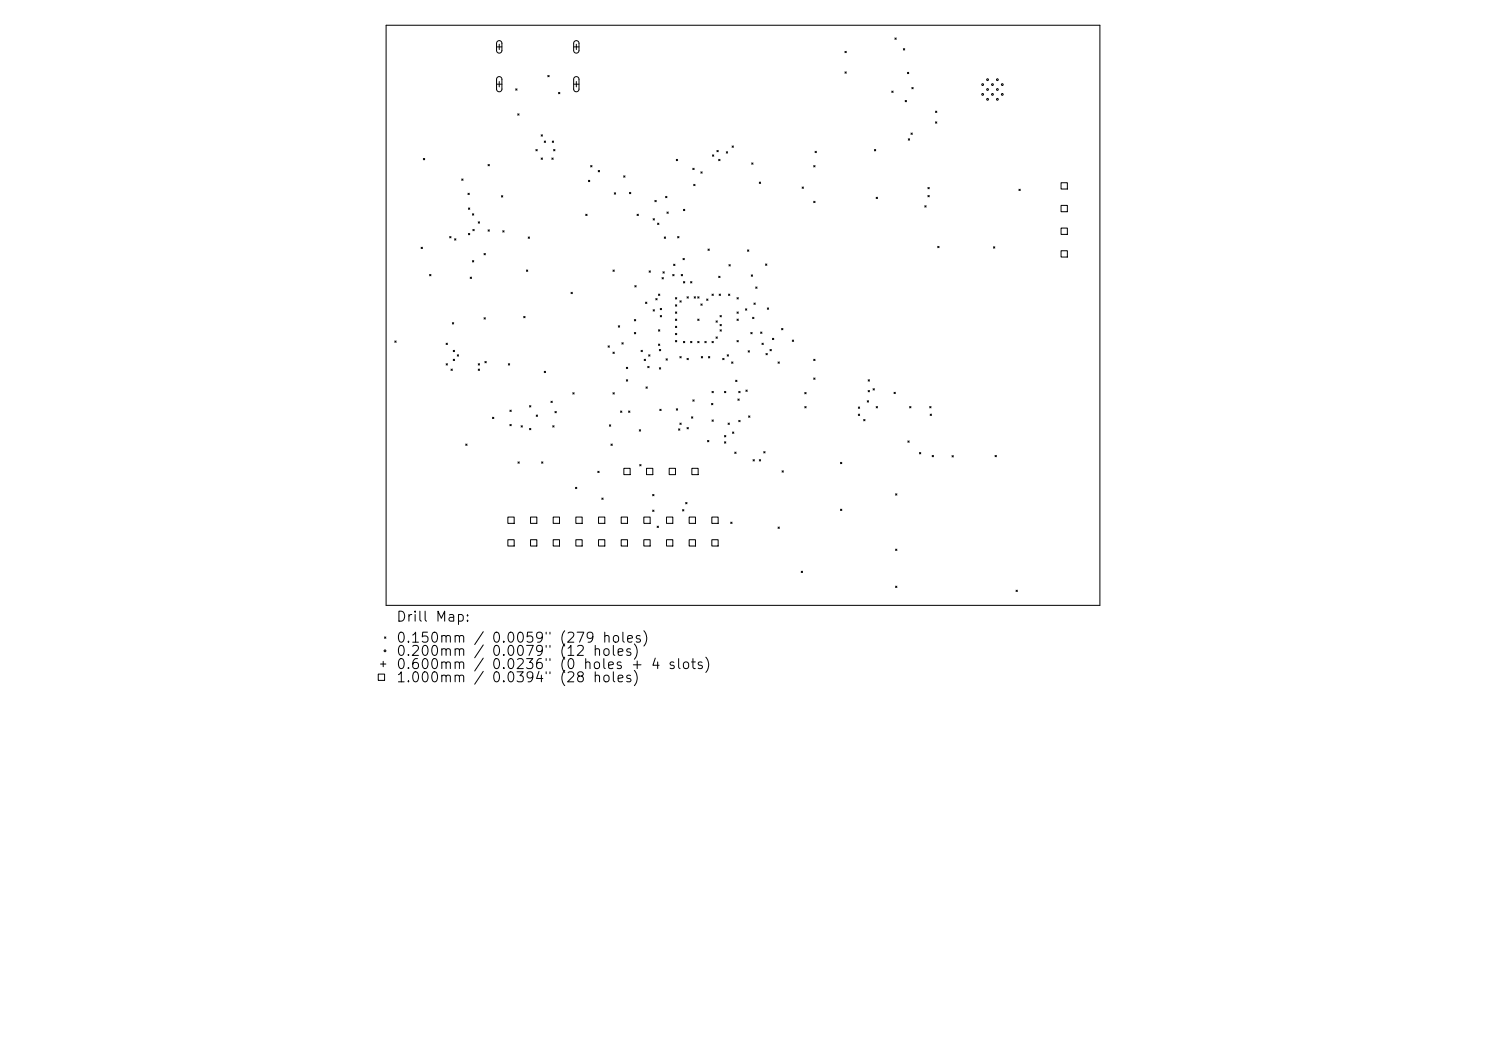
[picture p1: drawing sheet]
<svg xmlns="http://www.w3.org/2000/svg" width="297mm" height="210mm" viewBox="0 0 297 210" stroke-linecap="round" stroke-linejoin="round" font-family="sans-serif">
<defs><g id="words">
<g font-size="2">
<text x="79.1" y="124.7">Drill Map:</text>
<text x="79.1" y="128.9">0.150mm / 0.0059&quot; (279 holes)</text>
<text x="79.1" y="131.6">0.200mm</text>
<text x="98.1" y="131.6">0.0079&quot; (12</text>
<text x="79.1" y="134.2">0.600mm</text>
<text x="79.1" y="136.8">1.000mm / 0.0394&quot; (28 holes)</text>
<text x="98.1" y="134.2">0.0236&quot; (0 holes + 4 slots)</text>
</g>
</g></defs>
<g fill="none" stroke="#000" stroke-width=".2">
<path d="M77.2 5h142.6v116h-142.6zM99.2 9.4h1.1M99.2 16.8h1.1M99.4 8.3l.5-.2 .4 .5v1.6l-.4 .4-.4-.1-.2-.3-.1-1.6zM99.4 15.5l.6-.2 .3 .4v2.2l-.4 .4-.4-.1-.2-.3-.1-2.1zM99.8 8.8v1.1M99.8 16.3v1.1M103.1 17.8l.2 .2M103.3 17.8l-.2 .2M109.5 15.1l.3 .2M109.8 15.1l-.3 .2M111.6 18.5l.3 .2"/>
<path d="M111.9 18.5l-.3 .2M114.7 9.4h1M114.7 16.8h1M114.8 8.3l.5-.2 .4 .5v1.6l-.4 .4-.4-.1-.2-.3v-1.6zM114.8 15.5l.6-.2 .3 .4v2.2l-.4 .4-.4-.1-.2-.3v-2.1zM115.2 8.8v1.1M115.2 16.3v1.1M168.9 10.3l.2 .2M168.9 14.4l.2 .2M169.1 10.3l-.2 .2M169.1 14.4l-.2 .2M178.2 18.2l.3 .3"/>
<path d="M178.5 18.2l-.3 .3M178.9 7.6l.2 .3M179.1 7.6l-.2 .3M180.6 9.7l.2 .3M180.8 9.7l-.2 .3M181.4 14.5l.2 .2M181.6 14.5l-.2 .2M182.3 17.5l.2 .3M182.5 17.5l-.2 .3M84.6 31.7l.3 .2M84.9 31.7l-.3 .2M92.3 35.8l.2 .2"/>
<path d="M92.5 35.8l-.2 .2M93.5 38.6l.3 .3M93.8 38.6l-.3 .3M97.5 32.9l.3 .2M97.8 32.9l-.3 .2M100.2 39.1l.3 .3M100.5 39.1l-.3 .3M103.5 22.7l.2 .3M103.7 22.7l-.2 .3M107.1 29.9l.3 .2M107.4 29.9l-.3 .2M108.2 26.9l.2 .3"/>
<path d="M108.2 31.6l.2 .2M108.4 26.9l-.2 .3M108.4 31.6l-.2 .2M108.8 28.2l.2 .3M109 28.2l-.2 .3M110.3 31.6l.3 .2M110.4 28.2l.3 .3M110.6 31.6l-.3 .2M110.7 28.2l-.3 .3M110.7 29.9l.2 .2M110.9 29.9l-.2 .2M117.6 36l.3 .3"/>
<path d="M117.9 36l-.3 .3M118.1 33.1l.2 .3M118.3 33.1l-.2 .3M119.6 34.1l.2 .2M119.8 34.1l-.2 .2M122.8 38.5l.2 .3M123 38.5l-.2 .3M124.6 35.1l.3 .3M124.9 35.1l-.3 .3M125.8 38.4l.3 .3M126.1 38.4l-.3 .3M133 39.2l.3 .3"/>
<path d="M133.3 39.2l-.3 .3M135.2 31.8l.2 .3M135.4 31.8l-.2 .3M138.5 33.6l.2 .3M138.6 36.8l.3 .3M138.7 33.6l-.2 .3M138.9 36.8l-.3 .3M140.1 34.3l.2 .3M140.3 34.3l-.2 .3M142.4 30.9l.3 .3M142.7 30.9l-.3 .3M143.3 30.1l.3 .2"/>
<path d="M143.6 30.1l-.3 .2M143.6 31.8l.3 .3M143.9 31.8l-.3 .3M145.2 30.3l.2 .3M145.4 30.3l-.2 .3M146.3 29.2l.3 .2M146.6 29.2l-.3 .2M150.2 32.6l.3 .2M150.5 32.6l-.3 .2M151.8 36.4l.2 .3M152 36.4l-.2 .3M160.3 37.4l.3 .2"/>
<path d="M160.6 37.4l-.3 .2M162.6 33.1l.3 .3M162.9 33.1l-.3 .3M162.9 30.2l.3 .3M163.2 30.2l-.3 .3M174.8 29.9l.2 .2M175 29.9l-.2 .2M175.1 39.4l.3 .3M175.4 39.4l-.3 .3M180.9 20.1l.3 .2M181.2 20.1l-.3 .2M181.5 27.7l.3 .3"/>
<path d="M181.8 27.7l-.3 .3M182.1 26.6l.2 .2M182.3 26.6l-.2 .2M185.5 37.5l.2 .2M185.5 39.1l.2 .2M185.7 37.5l-.2 .2M185.7 39.1l-.2 .2M187 22.2l.2 .3M187 24.3l.2 .3M187.2 22.2l-.2 .3M187.2 24.3l-.2 .3M203.6 37.8l.3 .3"/>
<path d="M203.9 37.8l-.3 .3M212.1 36.5h1.2v1.3h-1.2zM84.2 49.4l.2 .3M84.4 49.4l-.2 .3M85.9 54.8l.2 .3M86.1 54.8l-.2 .3M89.9 47.3l.2 .2M90.1 47.3l-.2 .2M90.9 47.7l.2 .3M91.1 47.7l-.2 .3M93.6 41.6l.3 .2M93.6 46.6l.3 .3"/>
<path d="M93.9 41.6l-.3 .2M93.9 46.6l-.3 .3M94 55.4l.2 .2M94.2 55.4l-.2 .2M94.4 42.7l.3 .3M94.4 52.1l.3 .2M94.5 45.8l.3 .3M94.7 42.7l-.3 .3M94.7 52.1l-.3 .2M94.8 45.8l-.3 .3M95.6 44.3l.2 .3M95.8 44.3l-.2 .3"/>
<path d="M96.7 50.7l.3 .2M97 50.7l-.3 .2M97.5 45.9l.3 .3M97.8 45.9l-.3 .3M100.5 46.1l.3 .3M100.8 46.1l-.3 .3M105.2 54l.3 .2M105.5 54l-.3 .2M105.6 47.4l.2 .2M105.8 47.4l-.2 .2M114.1 58.4l.3 .3M114.4 58.4l-.3 .3"/>
<path d="M117.1 42.8l.2 .3M117.3 42.8l-.2 .3M122.5 54l.3 .2M122.8 54l-.3 .2M126.9 57.1l.2 .2M127.1 57.1l-.2 .2M127.3 42.8l.3 .3M127.6 42.8l-.3 .3M129.7 54.1l.3 .3M130 54.1l-.3 .3M130.5 43.7l.3 .3M130.8 43.7l-.3 .3"/>
<path d="M130.9 40l.3 .3M131.1 59.7l.2 .2M131.2 40l-.3 .3M131.3 59.7l-.2 .2M131.4 44.6l.3 .3M131.6 58.8l.3 .2M131.7 44.6l-.3 .3M131.9 58.8l-.3 .2M132.3 55.5l.3 .2M132.5 54.3l.3 .3M132.6 55.5l-.3 .2M132.8 47.4l.2 .2"/>
<path d="M132.8 54.3l-.3 .3M133 47.4l-.2 .2M133.3 42.4l.3 .2M133.6 42.4l-.3 .2M134.5 54.8l.2 .3M134.6 52.8l.3 .3M134.7 54.8l-.2 .3M134.9 52.8l-.3 .3M135 59.5l.3 .2M135.3 59.5l-.3 .2M135.4 47.3l.3 .2M135.7 47.3l-.3 .2"/>
<path d="M136.2 54.8l.2 .3M136.4 54.8l-.2 .3M136.5 51.6l.3 .3M136.6 41.8l.3 .3M136.6 56.3l.3 .2M136.8 51.6l-.3 .3M136.9 56.3l-.3 .2M136.9 41.8l-.3 .3M137.3 59.3l.3 .3M137.6 59.3l-.3 .3M138 56.3l.3 .2M138.3 56.3l-.3 .2"/>
<path d="M138.7 59.3l.3 .3M139 59.3l-.3 .3M139.5 59.3l.2 .3M139.7 59.3l-.2 .3M141.2 59.7l.3 .3M141.5 59.7l-.3 .3M141.5 49.8l.3 .2M141.8 49.8l-.3 .2M142.3 58.8l.3 .2M142.6 58.8l-.3 .2M143.6 55.2l.3 .3M143.7 58.8l.3 .2"/>
<path d="M143.9 55.2l-.3 .3M144 58.8l-.3 .2M145.6 58.8l.3 .2M145.7 52.9l.3 .2M145.9 58.8l-.3 .2M146 52.9l-.3 .2M147.3 59.5l.3 .2M147.6 59.5l-.3 .2M149.4 49.9l.3 .3M149.7 49.9l-.3 .3M150.2 54.9l.2 .3M150.4 54.9l-.2 .3"/>
<path d="M151 57.3l.3 .3M151.3 57.3l-.3 .3M153 52.7l.3 .3M153.3 52.7l-.3 .3M162.6 40.2l.3 .3M162.9 40.2l-.3 .3M184.8 41.1l.3 .3M185.1 41.1l-.3 .3M187.4 49.2l.3 .3M187.7 49.2l-.3 .3M198.6 49.3l.2 .3M198.8 49.3l-.2 .3"/>
<path d="M212.1 41h1.2v1.3h-1.2zM212.1 45.6h1.2v1.2h-1.2zM212.1 50.1h1.2v1.3h-1.2zM78.9 68.1l.3 .3M79.2 68.1l-.3 .3M89.2 68.6l.2 .2M89.2 72.7l.2 .2M89.4 68.6l-.2 .2M89.4 72.7l-.2 .2M90.1 73.7l.3 .3M90.4 73.7l-.3 .3M90.4 64.5l.3 .2"/>
<path d="M90.6 70l.3 .3M90.6 71.8l.3 .3M90.7 64.5l-.3 .2M90.9 70l-.3 .3M90.9 71.8l-.3 .3M91.4 70.9l.3 .3M91.7 70.9l-.3 .3M95.6 72.7l.2 .2M95.6 73.7l.2 .3M95.8 72.7l-.2 .2M95.8 73.7l-.2 .3M96.7 63.5l.3 .3"/>
<path d="M96.9 72.2l.3 .3M97 63.5l-.3 .3M97.2 72.2l-.3 .3M101.6 72.7l.3 .2M101.9 72.7l-.3 .2M104.7 63.2l.2 .3M104.9 63.2l-.2 .3M108.8 74.2l.2 .3M109 74.2l-.2 .3M114.5 78.5l.3 .2M114.8 78.5l-.3 .2M121.5 69.1l.3 .3"/>
<path d="M121.8 69.1l-.3 .3M122.5 70.4l.3 .2M122.5 78.5l.3 .2M122.8 70.4l-.3 .2M122.8 78.5l-.3 .2M123.6 65.1l.2 .3M123.8 65.1l-.2 .3M124.3 68.5l.3 .3M124.6 68.5l-.3 .3M125.2 73.4l.3 .3M125.2 75.9l.3 .3M125.5 73.4l-.3 .3"/>
<path d="M125.5 75.9l-.3 .3M126.8 63.8l.3 .3M126.8 66.4l.3 .3M127.1 63.8l-.3 .3M127.1 66.4l-.3 .3M128.1 70l.3 .3M128.4 70l-.3 .3M128.8 71.8l.2 .3M129 71.8l-.2 .3M129 60.4l.3 .2M129.1 77.3l.3 .3M129.3 60.4l-.3 .2"/>
<path d="M129.4 77.3l-.3 .3M129.5 73.2l.2 .3M129.6 70.9l.3 .3M129.7 73.2l-.2 .3M129.9 70.9l-.3 .3M130.5 61.9l.3 .3M130.8 61.9l-.3 .3M131.6 65.9l.3 .3M131.6 68.8l.3 .2M131.8 73.5l.3 .2M131.8 69.8l.3 .3M131.9 65.9l-.3 .3"/>
<path d="M131.9 68.8l-.3 .2M132 61.6l.2 .3M132 63l.2 .3M132.1 69.8l-.3 .3M132.1 73.5l-.3 .2M132.2 61.6l-.2 .3M132.2 63l-.2 .3M133.1 71.7l.3 .3M133.4 71.7l-.3 .3M135 65.2l.3 .3M135 60.9l.3 .3M135 62.3l.3 .3"/>
<path d="M135 63.8l.3 .2M135 66.6l.3 .3M135 68l.3 .3M135.3 66.6l-.3 .3M135.3 60.9l-.3 .3M135.3 62.3l-.3 .3M135.3 63.8l-.3 .2M135.3 65.2l-.3 .3M135.3 68l-.3 .3M135.9 60.1l.3 .3M135.9 71.2l.3 .3M136.2 60.1l-.3 .3"/>
<path d="M136.2 71.2l-.3 .3M136.6 68.2l.3 .3M136.9 68.2l-.3 .3M137.3 71.6l.3 .3M137.6 71.6l-.3 .3M138 68.2l.3 .3M138.3 68.2l-.3 .3M138.5 79.9l.2 .3M138.7 79.9l-.2 .3M139.5 68.2l.2 .3M139.5 63.8l.2 .2M139.7 63.8l-.2 .2"/>
<path d="M139.7 68.2l-.2 .3M140.1 60.7l.2 .3M140.2 71.2l.2 .3M140.3 60.7l-.2 .3M140.4 71.2l-.2 .3M140.9 68.2l.2 .3M141.1 68.2l-.2 .3M141.6 71.2l.3 .3M141.9 71.2l-.3 .3M142.3 68.2l.3 .3M142.3 78.2l.3 .3M142.6 68.2l-.3 .3"/>
<path d="M142.6 78.2l-.3 .3M143.1 64.1l.3 .3M143.1 67.3l.3 .3M143.4 64.1l-.3 .3M143.4 67.3l-.3 .3M143.9 63l.3 .3M143.9 65.9l.3 .3M143.9 64.8l.3 .3M144.2 63l-.3 .3M144.2 64.8l-.3 .3M144.2 65.9l-.3 .3M144.4 71.6l.3 .3"/>
<path d="M144.7 71.6l-.3 .3M144.8 78.2l.3 .3M145.1 78.2l-.3 .3M145.3 70.9l.3 .3M145.6 70.9l-.3 .3M146.2 72.3l.3 .3M146.5 72.3l-.3 .3M147 76l.3 .2M147.3 63.8l.3 .2M147.3 62.3l.3 .3M147.3 76l-.3 .2M147.3 68l.3 .3"/>
<path d="M147.5 79.7l.2 .3M147.6 62.3l-.3 .3M147.6 63.8l-.3 .2M147.6 68l-.3 .3M147.7 78.2l.2 .3M147.7 79.7l-.2 .3M147.9 78.2l-.2 .3M149 61.7l.3 .3M149.1 77.9l.2 .3M149.3 61.7l-.3 .3M149.3 77.9l-.2 .3M149.5 70.1l.3 .3"/>
<path d="M149.8 70.1l-.3 .3M150.1 66.4l.2 .3M150.3 66.4l-.2 .3M150.4 63.4l.3 .3M150.7 63.4l-.3 .3M150.7 60.6l.3 .2M151 60.6l-.3 .2M152 66.3l.3 .3M152.3 66.3l-.3 .3M152.3 68.6l.3 .2M152.6 68.6l-.3 .2M153.1 70.6l.3 .3"/>
<path d="M153.4 70.6l-.3 .3M153.4 61.5l.2 .3M153.6 61.5l-.2 .3M153.9 69.8l.3 .3M154.2 69.8l-.3 .3M154.4 67.6l.3 .3M154.7 67.6l-.3 .3M155.5 72.3l.3 .3M155.8 72.3l-.3 .3M156.2 65.6l.3 .3M156.5 65.6l-.3 .3M158.4 68l.2 .2"/>
<path d="M158.6 68l-.2 .2M160.9 78.4l.2 .3M161.1 78.4l-.2 .3M162.6 71.8l.3 .3M162.6 75.5l.3 .3M162.9 71.8l-.3 .3M162.9 75.5l-.3 .3M173.5 75.9l.3 .3M173.5 78l.3 .3M173.8 75.9l-.3 .3M173.8 78l-.3 .3M174.5 77.7l.3 .2"/>
<path d="M174.8 77.7l-.3 .2M178.7 78.4l.3 .3M179 78.4l-.3 .3M93.1 88.7l.3 .3M93.4 88.7l-.3 .3M98.4 83.4l.3 .2M98.7 83.4l-.3 .2M101.9 81.9l.3 .3M101.9 84.8l.3 .3M102.2 81.9l-.3 .3M102.2 84.8l-.3 .3M103.5 92.3l.3 .3"/>
<path d="M103.8 92.3l-.3 .3M104.1 85.1l.3 .2M104.4 85.1l-.3 .2M105.8 81.1l.3 .2M105.8 85.6l.3 .3M106.1 81.1l-.3 .2M106.1 85.6l-.3 .3M107.2 82.9l.2 .3M107.4 82.9l-.2 .3M108.2 92.3l.3 .3M108.5 92.3l-.3 .3M110.1 80.2l.3 .2"/>
<path d="M110.4 80.2l-.3 .2M110.5 85.1l.2 .2M110.7 85.1l-.2 .2M110.9 82.2l.3 .3M111.2 82.2l-.3 .3M115 97.4l.3 .2M115.3 97.4l-.3 .2M119.5 94.2l.2 .2M119.7 94.2l-.2 .2M120.3 99.5l.2 .3M120.5 99.5l-.2 .3M121.8 84.9l.3 .3"/>
<path d="M122.1 84.9l-.3 .3M122.1 88.7l.3 .3M122.4 88.7l-.3 .3M124 82.1l.3 .3M124.3 82.1l-.3 .3M124.7 93.6h1.2v1.2h-1.2zM125.6 82.1l.3 .3M125.9 82.1l-.3 .3M127.8 85.9l.2 .2M127.9 92.8l.2 .3M128 85.9l-.2 .2M128.1 92.8l-.2 .3"/>
<path d="M129.2 93.6h1.3v1.2h-1.3zM130.4 98.8l.3 .3M130.7 98.8l-.3 .3M131.9 81.8l.2 .2M132.1 81.8l-.2 .2M133.7 93.6h1.3v1.2h-1.3zM135.2 81.7l.2 .2M135.4 81.7l-.2 .2M135.6 85.7l.3 .3M135.9 84.5l.3 .3M135.9 85.7l-.3 .3M136.2 84.5l-.3 .3"/>
<path d="M137.3 85.4l.3 .3M137.6 85.4l-.3 .3M138.2 83.3l.3 .3M138.3 93.6h1.2v1.2h-1.2zM138.5 83.3l-.3 .3M141.4 88l.3 .3M141.7 88l-.3 .3M142.2 80.6l.3 .3M142.3 83.9l.3 .3M142.5 80.6l-.3 .3M142.6 83.9l-.3 .3M144.8 87l.3 .3"/>
<path d="M144.8 88.3l.3 .2M145.1 87l-.3 .3M145.1 88.3l-.3 .2M145.5 84.5l.3 .3M145.8 84.5l-.3 .3M146.4 86.3l.3 .3M146.7 86.3l-.3 .3M146.9 90.3l.2 .3M147.1 90.3l-.2 .3M147.7 84l.2 .3M147.9 84l-.2 .3M149.6 83.1l.3 .3"/>
<path d="M149.9 83.1l-.3 .3M150.5 91.8l.3 .3M150.8 91.8l-.3 .3M151.8 91.8l.2 .3M152 91.8l-.2 .3M152.6 90.2l.3 .3M152.9 90.2l-.3 .3M156.3 94.1l.3 .2M156.6 94.1l-.3 .2M160.9 81.2l.2 .3M161.1 81.2l-.2 .3M168 92.4l.3 .2"/>
<path d="M168.3 92.4l-.3 .2M171.6 81.3l.2 .3M171.6 82.8l.2 .2M171.8 81.3l-.2 .3M171.8 82.8l-.2 .2M172.6 83.8l.3 .3M172.9 83.8l-.3 .3M173.3 80.1l.3 .2M173.6 80.1l-.3 .2M175.1 81.2l.3 .3M175.4 81.2l-.3 .3M179 98.7l.3 .2"/>
<path d="M179.3 98.7l-.3 .2M181.4 88.1l.3 .3M181.7 88.1l-.3 .3M181.8 81.2l.3 .3M182.1 81.2l-.3 .3M183.8 90.4l.2 .3M184 90.4l-.2 .3M185.8 81.2l.3 .3M185.9 82.8l.3 .2M186.1 81.2l-.3 .3M186.2 82.8l-.3 .2M186.3 91l.3 .3"/>
<path d="M186.6 91l-.3 .3M190.3 91l.2 .3M190.5 91l-.2 .3M198.9 91l.2 .3M199.1 91l-.2 .3M101.5 103.3h1.3v1.3h-1.3zM101.5 107.8h1.3v1.3h-1.3zM106 103.3h1.3v1.3h-1.3zM106 107.8h1.3v1.3h-1.3zM110.6 103.3h1.2v1.3h-1.2zM110.6 107.8h1.2v1.3h-1.2zM115.1 103.3h1.3v1.3h-1.3z"/>
<path d="M115.1 107.8h1.3v1.3h-1.3zM119.6 103.3h1.3v1.3h-1.3zM119.6 107.8h1.3v1.3h-1.3zM124.2 103.3h1.2v1.3h-1.2zM124.2 107.8h1.2v1.3h-1.2zM128.7 103.3h1.2v1.3h-1.2zM128.7 107.8h1.2v1.3h-1.2zM130.4 101.9l.3 .3M130.7 101.9l-.3 .3M131.3 105.1l.3 .3M131.6 105.1l-.3 .3M133.2 103.3h1.3v1.3h-1.3z"/>
<path d="M133.2 107.8h1.3v1.3h-1.3zM136.4 101.8l.3 .3M136.7 101.8l-.3 .3M137 100.4l.3 .3M137.3 100.4l-.3 .3M137.7 103.3h1.3v1.3h-1.3zM137.7 107.8h1.3v1.3h-1.3zM142.3 103.3h1.2v1.3h-1.2zM142.3 107.8h1.2v1.3h-1.2zM146 104.3l.3 .3M146.3 104.3l-.3 .3M155.5 105.3l.3 .3"/>
<path d="M155.8 105.3l-.3 .3M160.1 114.1l.3 .3M160.4 114.1l-.3 .3M168 101.7l.3 .3M168.3 101.7l-.3 .3M179 109.7l.3 .3M179 117.1l.3 .3M179.3 109.7l-.3 .3M179.3 117.1l-.3 .3M203.1 117.9l.2 .3M203.3 117.9l-.2 .3M75.6 134.7h1.3v1.3h-1.3z"/>
<path d="M76.1 132.7h1M76.6 132.1v1.1M76.9 127.3l.2 .2M77.1 127.3l-.2 .2"/>
<circle cx="196.4" cy="16.9" r=".18"/>
<circle cx="196.4" cy="18.9" r=".18"/>
<circle cx="197.4" cy="15.9" r=".18"/>
<circle cx="197.4" cy="19.8" r=".18"/>
<circle cx="197.4" cy="17.9" r=".18"/>
<circle cx="198.4" cy="16.9" r=".18"/>
<circle cx="198.4" cy="18.9" r=".18"/>
<circle cx="199.3" cy="15.9" r=".18"/>
<circle cx="199.3" cy="19.8" r=".18"/>
<circle cx="199.3" cy="17.9" r=".18"/>
<circle cx="200.3" cy="16.9" r=".18"/>
<circle cx="200.3" cy="18.9" r=".18"/>
<circle cx="76.9" cy="130" r=".18"/>
</g>
<use href="#words"/>
</svg>
